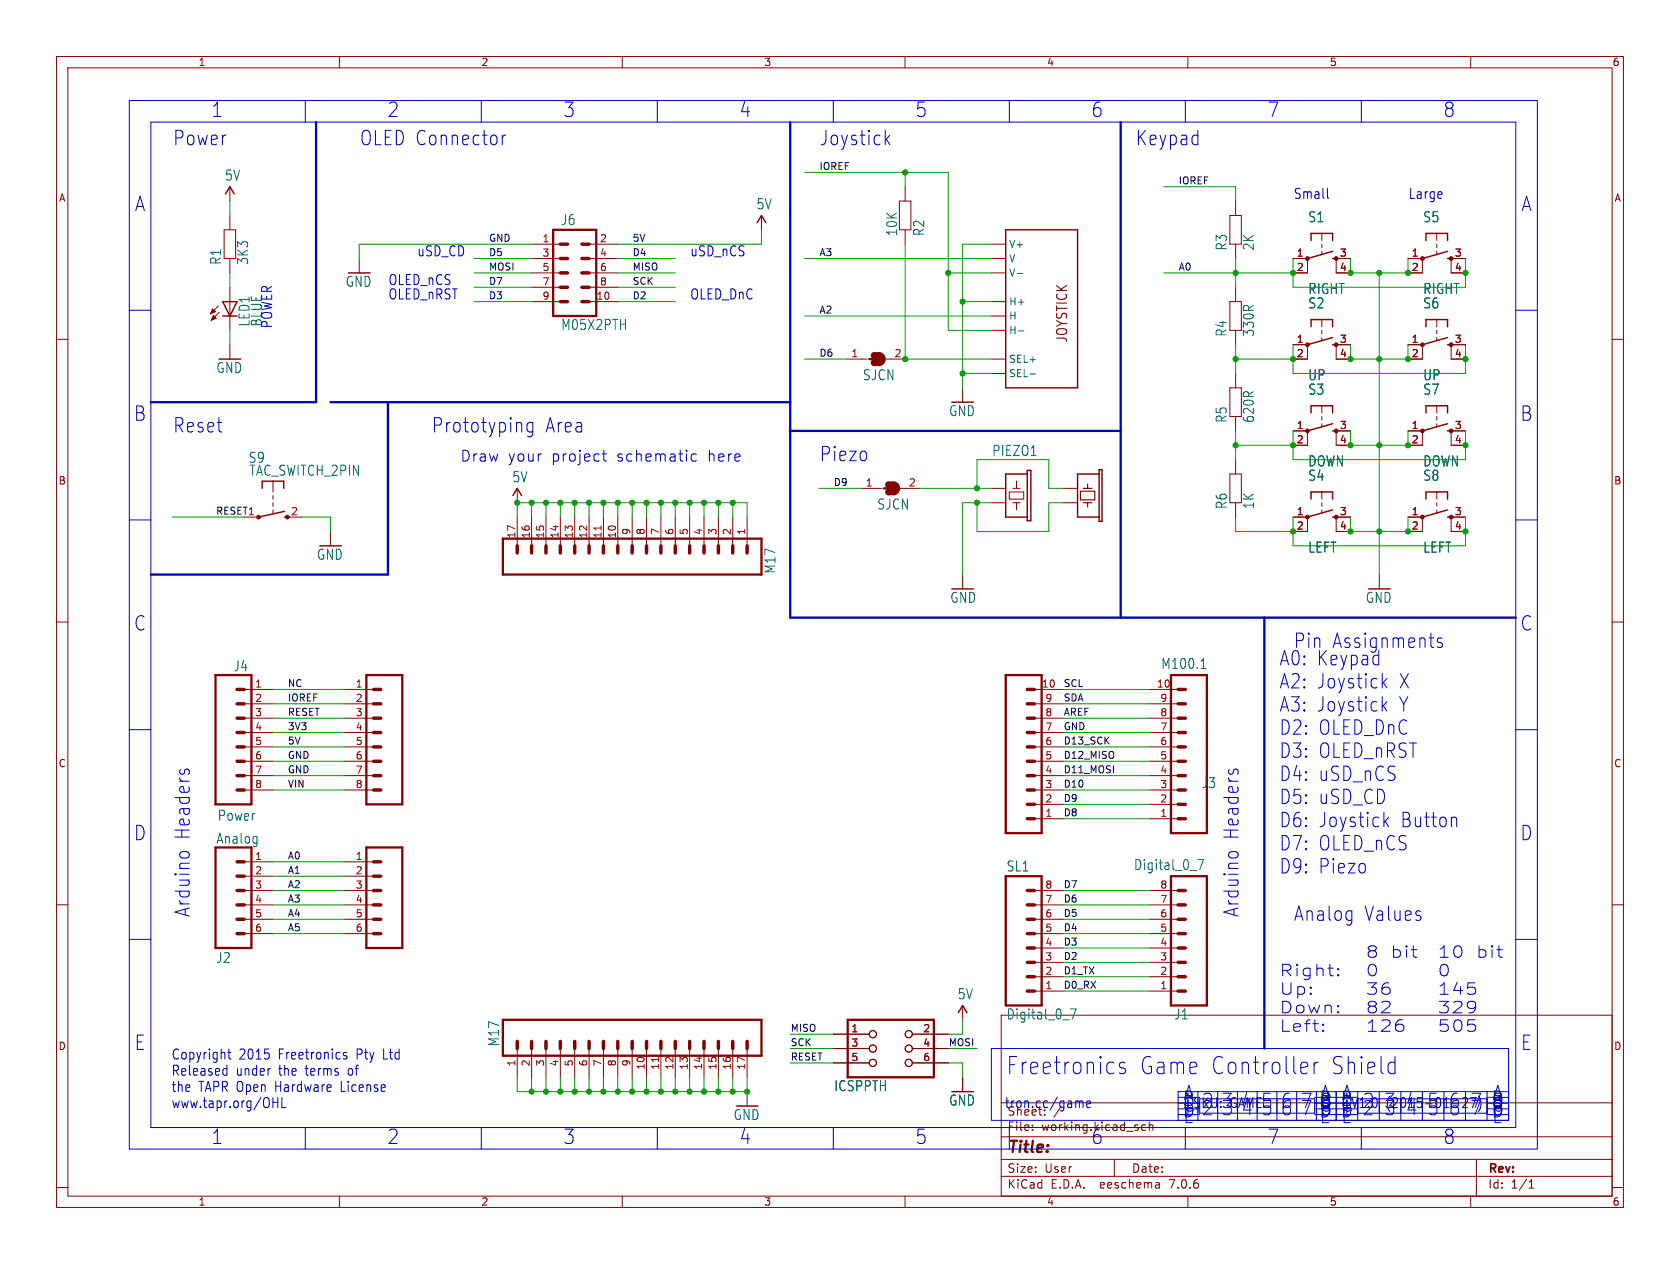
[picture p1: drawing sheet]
<svg xmlns="http://www.w3.org/2000/svg" width="297mm" height="224mm" viewBox="0 0 297 224" stroke-linecap="round" stroke-linejoin="round" font-family="sans-serif">
<defs><g id="words">
<g font-size="4.2" fill="#0000c2">
<text x="177.8" y="190.3">Freetronics</text>
<text x="201.3" y="190.3">Game Controller</text>
<text x="235" y="190.3">Shield</text>
</g>
<g font-size="3.5" fill="#0000c2">
<text x="37.3" y="20.9">1</text>
<text x="68.4" y="20.9">2</text>
<text x="99.6" y="20.9">3</text>
<text x="130.7" y="20.9">4</text>
<text x="161.8" y="20.9">5</text>
<text x="192.9" y="20.9">6</text>
<text x="224" y="20.9">7</text>
<text x="255.1" y="20.9">8</text>
<text x="30.5" y="25.9">Power</text>
<text x="63.5" y="25.9">OLED Connector</text>
<text x="144.8" y="25.9">Joystick</text>
<text x="200.7" y="25.9">Keypad</text>
<text x="23.8" y="37.6">A</text>
<text x="268.9" y="37.6">A</text>
<text x="23.6" y="74.7">B</text>
<text x="30.5" y="76.7">Reset</text>
<text x="76.2" y="76.7">Prototyping</text>
<text x="96.3" y="76.7">Area</text>
<text x="268.7" y="74.7">B</text>
<text x="144.8" y="81.8">Piezo</text>
<text x="23.6" y="111.7">C</text>
<text x="268.7" y="111.7">C</text>
<text x="226.1" y="117.9">A0: Keypad</text>
<text x="228.6" y="114.8">Pin Assignments</text>
<text x="226.1" y="122">A2: Joystick</text>
<text x="247.2" y="122">X</text>
<text x="226.1" y="126.1">A3: Joystick</text>
<text x="226.1" y="130.2">D2: OLED_DnC</text>
<text x="247.2" y="126.1">Y</text>
<text x="226.1" y="134.2">D3: OLED_nRST</text>
<text x="226.1" y="138.3">D4: uSD_nCS</text>
<text x="226.1" y="142.4">D5: uSD_CD</text>
<text x="23.6" y="148.8">D</text>
<text x="33.8" y="148.6" transform="rotate(-90 33.8 148.6)">Headers</text>
<text x="219.2" y="148.6" transform="rotate(-90 219.2 148.6)">Headers</text>
<text x="226.1" y="146.5">D6: Joystick</text>
<text x="247.5" y="146.5">Button</text>
<text x="268.7" y="148.8">D</text>
<text x="226.1" y="150.6">D7: OLED_nCS</text>
<text x="226.1" y="154.7">D9: Piezo</text>
<text x="33.8" y="162.3" transform="rotate(-90 33.8 162.3)">Arduino</text>
<text x="219.2" y="162.3" transform="rotate(-90 219.2 162.3)">Arduino</text>
<text x="228.6" y="163.1">Analog</text>
<text x="241.1" y="163.1">Values</text>
<text x="23.7" y="185.9">E</text>
<text x="268.8" y="185.9">E</text>
<text x="208.9" y="196.2">1</text>
<text x="208.9" y="197.5">1</text>
<text x="209" y="197.8">D</text>
<text x="209" y="195.8">B</text>
<text x="209.2" y="194.8">A</text>
<text x="212.4" y="196.2">2</text>
<text x="215.9" y="196.2">3</text>
<text x="219.4" y="196.2">4</text>
<text x="222.9" y="196.2">5</text>
<text x="226.4" y="196.2">6</text>
<text x="226.4" y="197.5">6</text>
<text x="229.9" y="196.2">7</text>
<text x="229.9" y="197.5">7</text>
<text x="233.3" y="194.8">A</text>
<text x="233.4" y="196.2">8</text>
<text x="233.4" y="197.5">8</text>
<text x="237" y="195.8">B</text>
<text x="237" y="197.8">D</text>
<text x="237" y="196.2">1</text>
<text x="237" y="197.5">1</text>
<text x="237.1" y="194.8">A</text>
<text x="240.8" y="197.5">2</text>
<text x="244.7" y="196.2">3</text>
<text x="248.5" y="196.2">4</text>
<text x="248.5" y="197.5">4</text>
<text x="252.3" y="196.2">5</text>
<text x="252.3" y="197.5">5</text>
<text x="256.1" y="197.5">6</text>
<text x="256.1" y="196.2">6</text>
<text x="259.9" y="196.2">7</text>
<text x="263.7" y="197.8">D</text>
<text x="263.7" y="195.8">B</text>
<text x="263.7" y="196.2">8</text>
<text x="263.8" y="194.8">A</text>
<text x="37.3" y="202.5">1</text>
<text x="68.4" y="202.5">2</text>
<text x="99.6" y="202.5">3</text>
<text x="130.7" y="202.5">4</text>
<text x="161.8" y="202.5">5</text>
<text x="192.9" y="202.5">6</text>
<text x="209.2" y="198.9">E</text>
<text x="224" y="202.5">7</text>
<text x="255.1" y="202.5">8</text>
<text x="263.8" y="198.9">E</text>
</g>
<g font-size="2.8" fill="#0000c2">
<text x="226.1" y="172.8">Right:</text>
<text x="241.3" y="169.5">8</text>
<text x="241.3" y="172.8">0</text>
<text x="245.6" y="169.5">bit</text>
<text x="254" y="169.5">10</text>
<text x="254" y="172.8">0</text>
<text x="260.7" y="169.5">bit</text>
<text x="226.1" y="176.1">Up:</text>
<text x="226.1" y="179.4">Down:</text>
<text x="241.3" y="176.1">36</text>
<text x="241.3" y="179.4">82</text>
<text x="254" y="176.1">145</text>
<text x="254" y="179.4">329</text>
<text x="226.1" y="182.6">Left:</text>
<text x="241.3" y="182.6">126</text>
<text x="254" y="182.6">505</text>
</g>
<text font-size="2.8" fill="#840000" x="178" y="204.4">Title:</text>
<g font-size="2.7" fill="#0000c2">
<text x="81.3" y="81.8">Draw</text>
<text x="89.7" y="81.8">your</text>
<text x="97.4" y="81.8">project</text>
<text x="109" y="81.8">schematic</text>
<text x="125.1" y="81.8">here</text>
</g>
<g font-size="2.5" fill="#006464">
<text x="39.7" y="32.1">5V</text>
<text x="99.1" y="40">J6</text>
<text x="133.7" y="37.2">5V</text>
<text x="158.8" y="41.9" transform="rotate(-90 158.8 41.9)">10K</text>
<text x="163.6" y="41.9" transform="rotate(-90 163.6 41.9)">R2</text>
<text x="231.2" y="39.5">S1</text>
<text x="251.5" y="39.5">S5</text>
<text x="39.3" y="46.9" transform="rotate(-90 39.3 46.9)">R1</text>
<text x="44.1" y="46.9" transform="rotate(-90 44.1 46.9)">3K3</text>
<text x="217.1" y="44.4" transform="rotate(-90 217.1 44.4)">R3</text>
<text x="221.9" y="44.4" transform="rotate(-90 221.9 44.4)">2K</text>
<text x="61" y="50.9">GND</text>
<text x="231.2" y="52.2">RIGHT</text>
<text x="251.5" y="52.2">RIGHT</text>
<text x="44.3" y="57.9" transform="rotate(-90 44.3 57.9)">LED1</text>
<text x="99.1" y="58.6">M05X2PTH</text>
<text x="217.1" y="59.6" transform="rotate(-90 217.1 59.6)">R4</text>
<text x="221.9" y="59.6" transform="rotate(-90 221.9 59.6)">330R</text>
<text x="231.2" y="54.8">S2</text>
<text x="251.5" y="54.8">S6</text>
<text x="38.2" y="66.2">GND</text>
<text x="152.5" y="67.5">SJCN</text>
<text x="231.2" y="67.5">UP</text>
<text x="231.2" y="70">S3</text>
<text x="251.5" y="70">S7</text>
<text x="251.5" y="67.5">UP</text>
<text x="167.7" y="73.8">GND</text>
<text x="217.1" y="74.9" transform="rotate(-90 217.1 74.9)">R5</text>
<text x="221.9" y="74.9" transform="rotate(-90 221.9 74.9)">620R</text>
<text x="43.9" y="82.1">S9</text>
<text x="175.3" y="80.8">PIEZO1</text>
<text x="231.2" y="82.7">DOWN</text>
<text x="251.5" y="82.7">DOWN</text>
<text x="44" y="84.3">TAC_SWITCH_2PIN</text>
<text x="90.5" y="85.5">5V</text>
<text x="231.2" y="85.2">S4</text>
<text x="251.5" y="85.2">S8</text>
<text x="155" y="90.3">SJCN</text>
<text x="217.1" y="90.1" transform="rotate(-90 217.1 90.1)">R6</text>
<text x="221.9" y="90.1" transform="rotate(-90 221.9 90.1)">1K</text>
<text x="55.9" y="99.2">GND</text>
<text x="137.3" y="101.5" transform="rotate(-90 137.3 101.5)">M17</text>
<text x="231.2" y="97.9">LEFT</text>
<text x="251.5" y="97.9">LEFT</text>
<text x="167.9" y="106.8">GND</text>
<text x="241.4" y="106.8">GND</text>
<text x="41.2" y="118.9">J4</text>
<text x="205.2" y="118.5">M100.1</text>
<text x="212.3" y="139.6">J3</text>
<text x="38.2" y="149.4">Analog</text>
<text x="38.4" y="145.3">Power</text>
<text x="177.9" y="154.3">SL1</text>
<text x="200.4" y="154.1">Digital_0_7</text>
<text x="38.2" y="170.5">J2</text>
<text x="169.2" y="176.9">5V</text>
<text x="88.5" y="185.2" transform="rotate(-90 88.5 185.2)">M17</text>
<text x="177.9" y="180.5">Digital_0_7</text>
<text x="207.5" y="180.5">J1</text>
<text x="147.4" y="193.2">ICSPPTH</text>
<text x="167.7" y="195.7">GND</text>
<text x="129.6" y="198.3">GND</text>
</g>
<g font-size="2.5" fill="#0000c2">
<text x="228.6" y="35.3">Small</text>
<text x="248.9" y="35.3">Large</text>
<text x="73.7" y="45.5">uSD_CD</text>
<text x="121.9" y="45.5">uSD_nCS</text>
<text x="68.6" y="50.6">OLED_nCS</text>
<text x="68.6" y="53.1">OLED_nRST</text>
<text x="121.9" y="53.1">OLED_DnC</text>
<text x="46.5" y="57.9" transform="rotate(-90 46.5 57.9)">BLUE</text>
<text x="48.3" y="58.2" transform="rotate(-90 48.3 58.2)">POWER</text>
<text x="30.2" y="187.5">Copyright</text>
<text x="30.2" y="190.4">Released</text>
<text x="41.7" y="190.4">under</text>
<text x="42.2" y="187.5">2015</text>
<text x="49.2" y="187.5">Freetronics</text>
<text x="49.3" y="190.4">the</text>
<text x="54.2" y="190.4">terms</text>
<text x="61.8" y="190.4">of</text>
<text x="63.1" y="187.5">Pty</text>
<text x="68" y="187.5">Ltd</text>
<text x="30.2" y="193.2">the</text>
<text x="30.2" y="196.1">www.tapr.org/OHL</text>
<text x="35.1" y="193.2">TAPR Open</text>
<text x="48.8" y="193.2">Hardware</text>
<text x="60.5" y="193.2">License</text>
<text x="177.5" y="196.1">tron.cc/game</text>
</g>
<text font-size="2.5" fill="#840000" x="188.9" y="60.7" transform="rotate(-90 188.9 60.7)">JOYSTICK</text>
<g font-size="2.1" fill="#0000c2">
<text x="178" y="197.5">Sheet:</text>
<text x="186.2" y="197.5">/</text>
</g>
<g font-size="2.1" fill="#840000">
<text x="178" y="200.2">File:</text>
<text x="184.1" y="200.2">working.kicad_sch</text>
<text x="178" y="207.6">Size:</text>
<text x="184.7" y="207.6">User</text>
<text x="200" y="207.6">Date:</text>
<text x="263" y="207.8">Rev:</text>
<text x="178" y="210.4">KiCad</text>
<text x="185.7" y="210.4">E.D.A.</text>
<text x="194.6" y="210.4">eeschema</text>
<text x="207" y="210.4">7.0.6</text>
<text x="263" y="210.4">Id:</text>
<text x="267.1" y="210.4">1/1</text>
</g>
<g font-size="1.8" fill="#840000">
<text x="35" y="11.9">1</text>
<text x="85" y="11.9">2</text>
<text x="135" y="11.9">3</text>
<text x="185" y="11.9">4</text>
<text x="235" y="11.9">5</text>
<text x="285" y="11.9">6</text>
<text x="10.3" y="35.9">A</text>
<text x="285.3" y="35.9">A</text>
<text x="10.3" y="85.9">B</text>
<text x="285.3" y="85.9">B</text>
<text x="10.3" y="135.9">C</text>
<text x="285.3" y="135.9">C</text>
<text x="10.3" y="185.9">D</text>
<text x="285.3" y="185.9">D</text>
<text x="35" y="213.4">1</text>
<text x="85" y="213.4">2</text>
<text x="135" y="213.4">3</text>
<text x="185" y="213.4">4</text>
<text x="235" y="213.4">5</text>
<text x="285" y="213.4">6</text>
</g>
<g font-size="1.8" fill="#a90000">
<text x="95.8" y="42.9">1</text>
<text x="95.8" y="45.5">3</text>
<text x="106" y="42.9">2</text>
<text x="106" y="45.5">4</text>
<text x="229.2" y="45.5">1</text>
<text x="236.8" y="45.5">3</text>
<text x="249.5" y="45.5">1</text>
<text x="257.1" y="45.5">3</text>
<text x="95.8" y="48">5</text>
<text x="95.8" y="50.5">7</text>
<text x="95.8" y="53.1">9</text>
<text x="105.4" y="53.1">10</text>
<text x="106" y="48">6</text>
<text x="106" y="50.5">8</text>
<text x="229.2" y="48">2</text>
<text x="236.8" y="48">4</text>
<text x="249.5" y="48">2</text>
<text x="257.1" y="48">4</text>
<text x="150.4" y="63.2">1</text>
<text x="158" y="63.2">2</text>
<text x="229.2" y="60.7">1</text>
<text x="229.2" y="63.2">2</text>
<text x="236.8" y="60.7">3</text>
<text x="236.8" y="63.2">4</text>
<text x="249.5" y="60.7">1</text>
<text x="249.5" y="63.2">2</text>
<text x="257.1" y="60.7">3</text>
<text x="257.1" y="63.2">4</text>
<text x="229.2" y="75.9">1</text>
<text x="236.8" y="75.9">3</text>
<text x="249.5" y="75.9">1</text>
<text x="257.1" y="75.9">3</text>
<text x="229.2" y="78.5">2</text>
<text x="236.8" y="78.5">4</text>
<text x="249.5" y="78.5">2</text>
<text x="257.1" y="78.5">4</text>
<text x="153" y="86.1">1</text>
<text x="160.6" y="86.1">2</text>
<text x="51.4" y="91.2">2</text>
<text x="91.2" y="95.3" transform="rotate(-90 91.2 95.3)">17</text>
<text x="93.7" y="95.3" transform="rotate(-90 93.7 95.3)">16</text>
<text x="96.3" y="95.3" transform="rotate(-90 96.3 95.3)">15</text>
<text x="98.8" y="95.3" transform="rotate(-90 98.8 95.3)">14</text>
<text x="101.3" y="95.3" transform="rotate(-90 101.3 95.3)">13</text>
<text x="103.9" y="95.3" transform="rotate(-90 103.9 95.3)">12</text>
<text x="106.4" y="95.3" transform="rotate(-90 106.4 95.3)">11</text>
<text x="109" y="95.3" transform="rotate(-90 109 95.3)">10</text>
<text x="111.5" y="94.7" transform="rotate(-90 111.5 94.7)">9</text>
<text x="114" y="94.7" transform="rotate(-90 114 94.7)">8</text>
<text x="116.6" y="94.7" transform="rotate(-90 116.6 94.7)">7</text>
<text x="119.1" y="94.7" transform="rotate(-90 119.1 94.7)">6</text>
<text x="121.7" y="94.7" transform="rotate(-90 121.7 94.7)">5</text>
<text x="124.2" y="94.7" transform="rotate(-90 124.2 94.7)">4</text>
<text x="126.7" y="94.7" transform="rotate(-90 126.7 94.7)">3</text>
<text x="129.3" y="94.7" transform="rotate(-90 129.3 94.7)">2</text>
<text x="131.8" y="94.7" transform="rotate(-90 131.8 94.7)">1</text>
<text x="229.2" y="91.2">1</text>
<text x="229.2" y="93.7">2</text>
<text x="236.8" y="91.2">3</text>
<text x="236.8" y="93.7">4</text>
<text x="249.5" y="91.2">1</text>
<text x="249.5" y="93.7">2</text>
<text x="257.1" y="91.2">3</text>
<text x="257.1" y="93.7">4</text>
<text x="45" y="121.7">1</text>
<text x="45" y="124.2">2</text>
<text x="62.8" y="121.7">1</text>
<text x="62.8" y="124.2">2</text>
<text x="184.1" y="121.7">10</text>
<text x="184.7" y="124.2">9</text>
<text x="204.4" y="121.7">10</text>
<text x="205" y="124.2">9</text>
<text x="45" y="126.7">3</text>
<text x="45" y="129.3">4</text>
<text x="45" y="131.8">5</text>
<text x="62.8" y="126.7">3</text>
<text x="62.8" y="129.3">4</text>
<text x="62.8" y="131.8">5</text>
<text x="184.7" y="131.8">6</text>
<text x="184.7" y="129.3">7</text>
<text x="184.7" y="126.7">8</text>
<text x="205" y="131.8">6</text>
<text x="205" y="129.3">7</text>
<text x="205" y="126.7">8</text>
<text x="45" y="134.4">6</text>
<text x="45" y="136.9">7</text>
<text x="62.8" y="134.4">6</text>
<text x="62.8" y="136.9">7</text>
<text x="184.7" y="136.9">4</text>
<text x="184.7" y="134.4">5</text>
<text x="205" y="136.9">4</text>
<text x="205" y="134.4">5</text>
<text x="45" y="139.4">8</text>
<text x="62.8" y="139.4">8</text>
<text x="184.7" y="142">2</text>
<text x="184.7" y="139.4">3</text>
<text x="205" y="142">2</text>
<text x="205" y="139.4">3</text>
<text x="184.7" y="144.5">1</text>
<text x="205" y="144.5">1</text>
<text x="45" y="152.1">1</text>
<text x="45" y="154.7">2</text>
<text x="62.8" y="152.1">1</text>
<text x="62.8" y="154.7">2</text>
<text x="45" y="157.2">3</text>
<text x="45" y="159.8">4</text>
<text x="62.8" y="157.2">3</text>
<text x="62.8" y="159.8">4</text>
<text x="184.7" y="159.8">7</text>
<text x="184.7" y="157.2">8</text>
<text x="205" y="159.8">7</text>
<text x="205" y="157.2">8</text>
<text x="45" y="162.3">5</text>
<text x="45" y="164.8">6</text>
<text x="62.8" y="162.3">5</text>
<text x="62.8" y="164.8">6</text>
<text x="184.7" y="167.4">4</text>
<text x="184.7" y="164.8">5</text>
<text x="184.7" y="162.3">6</text>
<text x="205" y="167.4">4</text>
<text x="205" y="164.8">5</text>
<text x="205" y="162.3">6</text>
<text x="184.7" y="172.5">2</text>
<text x="184.7" y="169.9">3</text>
<text x="205" y="172.5">2</text>
<text x="205" y="169.9">3</text>
<text x="184.7" y="175">1</text>
<text x="205" y="175">1</text>
<text x="150.4" y="182.6">1</text>
<text x="150.4" y="185.2">3</text>
<text x="163.1" y="182.6">2</text>
<text x="163.1" y="185.2">4</text>
<text x="91.2" y="188.7" transform="rotate(-90 91.2 188.7)">1</text>
<text x="93.7" y="188.7" transform="rotate(-90 93.7 188.7)">2</text>
<text x="96.3" y="188.7" transform="rotate(-90 96.3 188.7)">3</text>
<text x="98.8" y="188.7" transform="rotate(-90 98.8 188.7)">4</text>
<text x="101.3" y="188.7" transform="rotate(-90 101.3 188.7)">5</text>
<text x="103.9" y="188.7" transform="rotate(-90 103.9 188.7)">6</text>
<text x="106.4" y="188.7" transform="rotate(-90 106.4 188.7)">7</text>
<text x="109" y="188.7" transform="rotate(-90 109 188.7)">8</text>
<text x="111.5" y="188.7" transform="rotate(-90 111.5 188.7)">9</text>
<text x="114" y="189.3" transform="rotate(-90 114 189.3)">10</text>
<text x="116.6" y="189.3" transform="rotate(-90 116.6 189.3)">11</text>
<text x="119.1" y="189.3" transform="rotate(-90 119.1 189.3)">12</text>
<text x="121.7" y="189.3" transform="rotate(-90 121.7 189.3)">13</text>
<text x="124.2" y="189.3" transform="rotate(-90 124.2 189.3)">14</text>
<text x="126.7" y="189.3" transform="rotate(-90 126.7 189.3)">15</text>
<text x="129.3" y="189.3" transform="rotate(-90 129.3 189.3)">16</text>
<text x="131.8" y="189.3" transform="rotate(-90 131.8 189.3)">17</text>
<text x="150.4" y="187.7">5</text>
<text x="163.1" y="187.7">6</text>
</g>
<g font-size="1.8" fill="#006464">
<text x="178.3" y="44">V+</text>
<text x="178.3" y="46.6">V</text>
<text x="178.3" y="49.1">V-</text>
<text x="178.3" y="54.2">H+</text>
<text x="178.3" y="56.7">H</text>
<text x="178.3" y="59.3">H-</text>
<text x="178.3" y="64.4">SEL+</text>
<text x="178.3" y="66.9">SEL-</text>
</g>
<g font-size="1.7" fill="#0f0f0f">
<text x="144.8" y="30.1">IOREF</text>
<text x="208.3" y="32.7">IOREF</text>
<text x="86.4" y="42.8">GND</text>
<text x="86.4" y="47.9">MOSI</text>
<text x="86.4" y="45.4">D5</text>
<text x="111.8" y="45.4">D4</text>
<text x="111.8" y="47.9">MISO</text>
<text x="111.8" y="42.8">5V</text>
<text x="144.8" y="45.4">A3</text>
<text x="208.3" y="47.9">A0</text>
<text x="86.4" y="50.5">D7</text>
<text x="86.4" y="53">D3</text>
<text x="111.8" y="50.5">SCK</text>
<text x="111.8" y="53">D2</text>
<text x="144.8" y="55.5">A2</text>
<text x="144.8" y="63.2">D6</text>
<text x="147.3" y="86">D9</text>
<text x="38.1" y="91.1">RESET1</text>
<text x="50.8" y="124.1">IOREF</text>
<text x="50.8" y="121.6">NC</text>
<text x="188" y="121.6">SCL</text>
<text x="188" y="124.1">SDA</text>
<text x="50.8" y="131.7">5V</text>
<text x="50.8" y="126.7">RESET</text>
<text x="50.8" y="129.2">3V3</text>
<text x="188" y="126.7">AREF</text>
<text x="188" y="129.2">GND</text>
<text x="188" y="131.7">D13_SCK</text>
<text x="50.8" y="134.3">GND</text>
<text x="50.8" y="136.8">GND</text>
<text x="188" y="136.8">D11_MOSI</text>
<text x="188" y="134.3">D12_MISO</text>
<text x="50.8" y="139.4">VIN</text>
<text x="188" y="141.9">D9</text>
<text x="188" y="139.4">D10</text>
<text x="188" y="144.4">D8</text>
<text x="50.8" y="152.1">A0</text>
<text x="50.8" y="154.6">A1</text>
<text x="50.8" y="159.7">A3</text>
<text x="50.8" y="157.1">A2</text>
<text x="188" y="159.7">D6</text>
<text x="188" y="157.1">D7</text>
<text x="50.8" y="162.2">A4</text>
<text x="50.8" y="164.8">A5</text>
<text x="188" y="167.3">D3</text>
<text x="188" y="162.2">D5</text>
<text x="188" y="164.8">D4</text>
<text x="188" y="169.8">D2</text>
<text x="188" y="172.4">D1_TX</text>
<text x="188" y="174.9">D0_RX</text>
<text x="139.7" y="185.1">SCK</text>
<text x="139.7" y="182.5">MISO</text>
<text x="167.6" y="185.1">MOSI</text>
<text x="139.7" y="187.6">RESET</text>
</g>
</g></defs>
<g fill="none" stroke="#840000" stroke-width=".18">
<path d="M10 10h277v203.5h-277zM12 12h273v199.5h-273zM60 10v2M110 10v2M160 10v2M210 10v2M260 10v2M40.6 33v2.6M40.6 38.1v2.5M134.6 38.1v2.5M159 35.6h2v5h-2zM160 33v2.6"/>
<path d="M217.4 38.1h2.1v5.1h-2.1zM218.4 35.6v2.5M10 60h2M38.6 54.1l-1.4 1.4M38.7 55.2l-1.4 1.4M39.6 40.6h2.1v5.1h-2.1zM40.6 45.7v2.6M40.6 50.8v7.6M63.5 45.7v2.6M94 45.7h5.1M94 48.3h5.1M94 53.3h5.1"/>
<path d="M94 43.2h5.1M94 50.8h5.1M104.1 45.7h5.1M104.1 48.3h5.1M104.1 53.3h5.1M104.1 43.2h5.1M104.1 50.8h5.1M160 40.6v2.6M175.3 45.7h2.5M175.3 48.3h2.5M175.3 58.4h2.5M175.3 53.3h2.5"/>
<path d="M175.3 43.2h2.5M175.3 55.9h2.5M217.4 53.3h2.1v5.1h-2.1zM218.4 43.2v2.5M218.4 50.8v2.5M218.4 58.4v2.6M228.6 45.7h2.5v2.6h-2.5M233.7 41.3v1.2M233.7 43.2v.6M233.7 44.4v.7M233.7 56.5v1.3M233.7 58.4v.7"/>
<path d="M233.7 59.7v.6M238.8 45.7h-2.6v2.6h2.6M248.9 45.7h2.6v2.6h-2.6M254 41.3v1.2M254 43.2v.6M254 44.4v.7M254 56.5v1.3M254 58.4v.7M254 59.7v.6M259.1 45.7h-2.6v2.6h2.6M285 60h2M40.6 61v2.5"/>
<path d="M149.9 63.5h3.4M156.6 63.5h3.4M170.2 68.6v2.5M175.3 63.5h2.5M175.3 66h2.5M217.4 68.6h2.1v5.1h-2.1zM218.4 66v2.6M218.4 73.7v2.5M228.6 61h2.5v2.5h-2.5M228.6 76.2h2.5v2.5h-2.5M233.7 71.8v1.2M233.7 73.7v.6"/>
<path d="M233.7 74.9v.7M238.8 61h-2.6v2.5h2.6M238.8 76.2h-2.6v2.5h2.6M248.9 61h2.6v2.5h-2.6M248.9 76.2h2.6v2.5h-2.6M254 71.8v1.2M254 73.7v.6M254 74.9v.7M259.1 61h-2.6v2.5h2.6M259.1 76.2h-2.6v2.5h2.6M43.2 91.4h2.5M48.3 85.1v1.9"/>
<path d="M48.3 87.6v.7M48.3 88.9v.6M48.3 90.2v.6M50.8 91.4h2.5M58.4 94v2.5M91.4 86.4v2.5M91.4 91.4v5.1M94 91.4v5.1M96.5 91.4v5.1M99.1 91.4v5.1M101.6 91.4v5.1M104.1 91.4v5.1"/>
<path d="M106.7 91.4v5.1M109.2 91.4v5.1M111.8 91.4v5.1M114.3 91.4v5.1M116.8 91.4v5.1M119.4 91.4v5.1M121.9 91.4v5.1M124.5 91.4v5.1M127 91.4v5.1M129.5 91.4v5.1M132.1 91.4v5.1M152.4 86.4h3.4"/>
<path d="M159.1 86.4h3.5M175.3 86.4h2.5M175.3 88.9h2.5M178.4 87h2.6v1.3h-2.6zM179.1 86.4h1.2M179.1 88.9h1.2M179.7 85.1v1.3M179.7 88.9v1.3M188 86.4h2.5M188 88.9h2.5M217.4 83.8h2.1v5.1h-2.1zM218.4 81.3v2.5"/>
<path d="M218.4 88.9v2.5M228.6 91.4h2.5v2.6h-2.5M233.7 87v1.3M233.7 88.9v.6M233.7 90.2v.6M238.8 91.4h-2.6v2.6h2.6M248.9 91.4h2.6v2.6h-2.6M254 87v1.3M254 88.9v.6M254 90.2v.6M259.1 91.4h-2.6v2.6h2.6M10 110h2"/>
<path d="M170.2 101.6v2.5M243.8 101.6v2.5M285 110h2M43.2 121.9h5.1M43.2 124.5h5.1M43.2 127h5.1M43.2 129.5h5.1M43.2 132.1h5.1M43.2 134.6h5.1M43.2 137.2h5.1M43.2 139.7h5.1M61 121.9h5"/>
<path d="M61 124.5h5M61 127h5M61 129.5h5M61 132.1h5M61 134.6h5M61 137.2h5M61 139.7h5M182.9 121.9h5.1M182.9 124.5h5.1M182.9 127h5.1M182.9 129.5h5.1M182.9 132.1h5.1"/>
<path d="M182.9 134.6h5.1M182.9 137.2h5.1M182.9 139.7h5.1M203.2 121.9h5.1M203.2 124.5h5.1M203.2 127h5.1M203.2 129.5h5.1M203.2 132.1h5.1M203.2 134.6h5.1M203.2 137.2h5.1M203.2 139.7h5.1M10 160h2"/>
<path d="M43.2 157.5h5.1M43.2 152.4h5.1M43.2 154.9h5.1M61 157.5h5M61 152.4h5M61 154.9h5M182.9 144.8h5.1M182.9 142.2h5.1M182.9 157.5h5.1M203.2 144.8h5.1M203.2 142.2h5.1M203.2 157.5h5.1"/>
<path d="M285 160h2M43.2 165.1h5.1M43.2 162.6h5.1M43.2 160h5.1M61 165.1h5M61 162.6h5M61 160h5M170.2 177.8v2.5M177 179.5h108v32h-108zM182.9 175.3h5.1M182.9 172.7h5.1M182.9 170.2h5.1"/>
<path d="M182.9 167.6h5.1M182.9 165.1h5.1M182.9 162.6h5.1M182.9 160h5.1M203.2 175.3h5.1M203.2 172.7h5.1M203.2 170.2h5.1M203.2 167.6h5.1M203.2 165.1h5.1M203.2 162.6h5.1M203.2 160h5.1M91.4 185.4v5.1"/>
<path d="M94 185.4v5.1M96.5 185.4v5.1M99.1 185.4v5.1M101.6 185.4v5.1M104.1 185.4v5.1M106.7 185.4v5.1M109.2 185.4v5.1M111.8 185.4v5.1M114.3 185.4v5.1M116.8 185.4v5.1M119.4 185.4v5.1M121.9 185.4v5.1"/>
<path d="M124.5 185.4v5.1M127 185.4v5.1M129.5 185.4v5.1M132.1 185.4v5.1M132.1 193v2.6M147.3 182.9h6.4M147.3 185.4h6.4M147.3 188h6.4M161.3 182.9h6.3M161.3 185.4h6.3M161.3 188h6.3M170.2 190.5v2.5"/>
<path d="M177 195h108M182.5 199.8v.1M182.5 199v.1M187.6 195.6l-1.3 2M202.5 199l-.4-.1-.3 .3v.4l.2 .2h.5M203.2 199l.2-.1 .3 .1 .1 .9M203.2 198.4v1.5M10 210h2M60 211.5v2M110 211.5v2M160 211.5v2M177 208h108"/>
<path d="M177 205h108M177 201h108M197 205v3M204.9 209.2l.1 .9M205 210l-.2 .1M205 209.5h-.2M210 211.5v2M260 211.5v2M261 205v6.5M270.3 210.1h.9M270.3 209l.4-.4v1.5M285 210h2"/>
<circle cx="154.3" cy="182.9" r=".63"/>
<circle cx="154.3" cy="185.4" r=".63"/>
<circle cx="154.3" cy="188" r=".63"/>
<circle cx="160.7" cy="185.4" r=".63"/>
<circle cx="160.7" cy="188" r=".63"/>
<circle cx="160.7" cy="182.9" r=".63"/>
</g>
<g fill="none" stroke="#840000" stroke-width=".41">
<path d="M97.8 40.6h7.6v15.3h-7.6zM153.7 63.5h2.5M88.9 95.2h45.7v6.4h-45.7zM156.2 86.4h2.5M38.1 119.4h6.3v22.8h-6.3zM64.8 119.4h6.3v22.8h-6.3zM177.8 119.4h6.3v27.9h-6.3zM207 119.4h6.4v27.9h-6.4zM38.1 149.9h6.3v17.7h-6.3zM64.8 149.9h6.3v17.7h-6.3zM177.8 154.9h6.3v22.9h-6.3zM207 154.9h6.4v22.9h-6.4z"/>
<path d="M88.9 180.3h45.7v6.4h-45.7zM149.9 180.3h15.2v10.2h-15.2z"/>
</g>
<g fill="none" stroke="#840000" stroke-width=".61">
<path d="M99.1 53.3h1.2M99.1 50.8h1.2M99.1 48.3h1.2M99.1 45.7h1.2M99.1 43.2h1.2M102.9 53.3h1.2M102.9 50.8h1.2M102.9 48.3h1.2M102.9 45.7h1.2M102.9 43.2h1.2M91.4 96.5v1.3M94 96.5v1.3"/>
<path d="M96.5 96.5v1.3M99.1 96.5v1.3M101.6 96.5v1.3M104.1 96.5v1.3M106.7 96.5v1.3M109.2 96.5v1.3M111.8 96.5v1.3M114.3 96.5v1.3M116.8 96.5v1.3M119.4 96.5v1.3M121.9 96.5v1.3M124.5 96.5v1.3"/>
<path d="M127 96.5v1.3M129.5 96.5v1.3M132.1 96.5v1.3M41.9 121.9h1.3M41.9 124.5h1.3M41.9 127h1.3M41.9 129.5h1.3M41.9 132.1h1.3M41.9 134.6h1.3M41.9 137.2h1.3M41.9 139.7h1.3M66 121.9h1.3"/>
<path d="M66 124.5h1.3M66 127h1.3M66 129.5h1.3M66 132.1h1.3M66 134.6h1.3M66 137.2h1.3M66 139.7h1.3M181.6 121.9h1.3M181.6 124.5h1.3M181.6 127h1.3M181.6 129.5h1.3M181.6 132.1h1.3"/>
<path d="M181.6 134.6h1.3M181.6 137.2h1.3M181.6 139.7h1.3M208.3 121.9h1.2M208.3 124.5h1.2M208.3 127h1.2M208.3 129.5h1.2M208.3 132.1h1.2M208.3 134.6h1.2M208.3 137.2h1.2M208.3 139.7h1.2M41.9 157.5h1.3"/>
<path d="M41.9 152.4h1.3M41.9 154.9h1.3M66 157.5h1.3M66 152.4h1.3M66 154.9h1.3M181.6 144.8h1.3M181.6 142.2h1.3M181.6 157.5h1.3M208.3 144.8h1.2M208.3 142.2h1.2M208.3 157.5h1.2M41.9 165.1h1.3"/>
<path d="M41.9 162.6h1.3M41.9 160h1.3M66 165.1h1.3M66 162.6h1.3M66 160h1.3M181.6 175.3h1.3M181.6 172.7h1.3M181.6 170.2h1.3M181.6 167.6h1.3M181.6 165.1h1.3M181.6 162.6h1.3M181.6 160h1.3"/>
<path d="M208.3 175.3h1.2M208.3 172.7h1.2M208.3 170.2h1.2M208.3 167.6h1.2M208.3 165.1h1.2M208.3 162.6h1.2M208.3 160h1.2M91.4 184.1v1.3M94 184.1v1.3M96.5 184.1v1.3M99.1 184.1v1.3M101.6 184.1v1.3"/>
<path d="M104.1 184.1v1.3M106.7 184.1v1.3M109.2 184.1v1.3M111.8 184.1v1.3M114.3 184.1v1.3M116.8 184.1v1.3M119.4 184.1v1.3M121.9 184.1v1.3M124.5 184.1v1.3M127 184.1v1.3M129.5 184.1v1.3M132.1 184.1v1.3"/>
</g>
<path d="M179.8 48.4h1M180 58.5h1M182.1 66.1h1M212.3 118.2h.9M212.6 116.7l.2-.3v1.8M211.8 152h1l-.7 1.8M189.2 178.4h1l-.6 1.8" fill="none" stroke="#006464" stroke-width=".18"/>
<g fill="none" stroke="#840000" stroke-width=".25">
<path d="M39.9 34.3l.7-1.3 .8 1.3M133.9 39.4l.7-1.3 .8 1.3M39.4 55.9h2.5M39.4 53.3h2.5l-1.3 2.6zM177.8 40.6h12.7v28h-12.7zM231.8 42.5v-1.2h3.8v1.2M231.8 57.8v-1.3h3.8v1.3M235.6 44.4l-4.5 1.3M235.6 45.7h.6M235.6 59.7l-4.5 1.3M252.1 42.5v-1.2h3.8v1.2M252.1 57.8v-1.3h3.8v1.3"/>
<path d="M255.9 45.7h.6M255.9 44.4l-4.4 1.3M255.9 59.7l-4.4 1.3M231.8 73v-1.2h3.8v1.2M235.6 61h.6M235.6 74.9l-4.5 1.3M235.6 76.2h.6M252.1 73v-1.2h3.8v1.2M255.9 61h.6M255.9 76.2h.6M255.9 74.9l-4.4 1.3M46.4 85.1v1.3"/>
<path d="M50.2 85.1v1.3M50.3 91.4h.5M50.3 90.4l-4.6 1M90.7 87.6l.7-1.2 .8 1.2M181.6 83.8h-3.8v7.6h3.8M181.6 83.2h.6v8.9h-.6zM194.3 83.8h-3.8v7.6h3.8M194.3 83.1h.5v9.1h-.5zM231.8 88.3v-1.3h3.8v1.3M235.6 91.4h.6M235.6 90.2l-4.5 1.2M252.1 88.3v-1.3h3.8v1.3"/>
<path d="M255.9 91.4h.6M255.9 90.2l-4.4 1.2M169.4 179.1l.8-1.3 .7 1.3"/>
</g>
<path d="M191 86.9h2.5v1.5h-2.5zM191.5 88.9h1.5M191.5 86.4h1.5M192.3 85.6v.8M192.3 88.9v.8" fill="none" stroke="#840000" stroke-width=".2"/>
<path d="M106.3 93v.7M116.4 187v.7" fill="none" stroke="#a90000" stroke-width=".18"/>
<g fill="#840000" stroke="#840000" stroke-width=".18">
<path d="M37.6 54.6l.5 .5-.9 .4z"/>
<path d="M37.7 55.8l.5 .5-.9 .3z"/>
<circle cx="231.1" cy="45.7" r=".33"/>
<circle cx="236.2" cy="45.7" r=".33"/>
<circle cx="231.1" cy="91.4" r=".33"/>
<circle cx="236.2" cy="91.4" r=".33"/>
<circle cx="251.5" cy="91.4" r=".33"/>
<circle cx="256.5" cy="91.4" r=".33"/>
<circle cx="251.5" cy="45.7" r=".33"/>
<circle cx="256.5" cy="45.7" r=".33"/>
<circle cx="231.1" cy="61" r=".33"/>
<circle cx="236.2" cy="61" r=".33"/>
<circle cx="231.1" cy="76.2" r=".33"/>
<circle cx="236.2" cy="76.2" r=".33"/>
<circle cx="251.5" cy="76.2" r=".33"/>
<circle cx="256.5" cy="76.2" r=".33"/>
<circle cx="45.7" cy="91.4" r=".33"/>
<circle cx="50.8" cy="91.4" r=".33"/>
<circle cx="251.5" cy="61" r=".33"/>
<circle cx="256.5" cy="61" r=".33"/>
</g>
<path d="M154.6 62.9a.64 .64 0 0 1 .6 .6 .64 .64 0 0 1-.6 .6M155.3 62.9a.64 .64 0 0 1 .7 .6 .64 .64 0 0 1-.7 .6M157.1 85.7a.64 .64 0 0 1 .6 .7 .64 .64 0 0 1-.6 .6M157.9 85.7a.64 .64 0 0 1 .6 .7 .64 .64 0 0 1-.6 .6" fill="none" stroke="#840000" stroke-width="1.3"/>
<g fill="none" stroke="#0000c2" stroke-width=".18">
<path d="M22.9 17.8h248.9v185.4h-248.9zM54 17.8v3.8M85.1 17.8v3.8M116.2 17.8v3.8M147.3 17.8v3.8M178.4 17.8v3.8M209.5 17.8v3.8M240.7 17.8v3.8M26.7 21.6h241.3v177.8h-241.3zM88.8 23.9v1.7M89.4 23.9a.56 .56 0 0 0-.6 .5M156.7 24.6l.6 1"/>
<path d="M157.3 23.9l-.8 1M234.7 33.3v1.5l.2 .3M22.9 54.9h3.8M268 54.9h3.8M94.2 74.7v2.1a.57 .57 0 0 1-.9 .3M94.2 74.8l-.6-.1-.4 .5v.7l.2 .4 .2 .1 .6-.1M106.8 79.6v1.7v.2h.4M22.9 91.9h3.8M106.5 80.3h.7M123.1 80.4l-.5-.1-.4 .3v.6l.2 .3h.2h.5M268 91.9h3.8M245.2 120l-.8 .9"/>
<path d="M254.9 112.9l-.5-.1a.44 .44 0 0 0-.3 .4 .44 .44 0 0 0 .3 .4h.3a.44 .44 0 0 1 .3 .5 .44 .44 0 0 1-.3 .4l-.6-.1M22.9 129h3.8M31.9 136.1l-.1 .2M32.6 136.3a.44 .44 0 0 1 .4-.3 .44 .44 0 0 1 .5 .3M217.3 136.1l-.1 .2M218 136.3a.44 .44 0 0 1 .5-.3 .44 .44 0 0 1 .4 .3M244.6 120.7l.6 1M244.6 124.8l.6 .9M245.2 124.1l-.8 .9M268 129h3.8M31.8 151l.5-.4h.7l.5 .4M217.2 151l.5-.4h.7l.5 .4"/>
<path d="M244.9 145.2l.6 1M245.5 144.5l-.8 1M257.2 144.5l.3 .4v1.3M22.9 166.1h3.8M236.6 172.4l.1 .1-.1 .1M236.6 172.4l-.2 .1 .2 .1M236.6 171.3v.2M236.6 172.4v.2M236.6 171.3l.1 .1-.1 .1M236.6 171.3l-.2 .1 .2 .1M249.5 167.9h1M250.2 169.3h.3"/>
<path d="M259.5 173.8h1.3M260.6 174.7l.3 .3v.4l-.3 .3M260.6 177.2l.2 .1a1.44 1.44 0 0 1-.3 1.6M260.9 177.9l-.3 .3M264.6 167.9h1M265.3 169.3h.3M268 166.1h3.8M39.7 189h.4M40.1 188.4v1.7M40.1 190.1h-.4M40.3 186.1h.5M40.5 185.5v1.5v.2l.3 .1"/>
<path d="M48.2 194.9h.9M49.1 194.1v1.8M49.8 194.1v1.8h.7M54 199.4v3.8M61.3 186.2l-.4-.1a.31 .31 0 0 0-.2 .3 .31 .31 0 0 0 .2 .3h.2a.31 .31 0 0 1 .2 .3 .31 .31 0 0 1-.2 .3l-.4-.1M85.1 199.4v3.8M116.2 199.4v3.8M147.3 199.4v3.8M175.3 185.4h91.4v12.7h-91.4zM178.4 199.4v3.8M190.4 194.7l.3 .1 .1 .1M190.8 194.9l.2-.2 .4 .1 .1 1.1"/>
<path d="M190.8 194.9v1M192.1 195.3l.7-.2v-.3l-.5-.1-.2 .2 .1 .9h.6M198.9 188l-.6-.2a.53 .53 0 0 0-.4 .5 .53 .53 0 0 0 .4 .6h.3a.53 .53 0 0 1 .4 .5 .53 .53 0 0 1-.4 .5h-.5l-.2-.2M208.3 193h27.9v5.1h-27.9zM209.5 199.4v3.8M212.1 196.8h20.3M212.1 194.3h20.3M215.3 194.3v3.8M218.8 194.3v3.8M222.2 194.3v3.8M230.8 187.8l.3 .2 .1 .6-1.2 .3M231.1 189.7l-.3 .2"/>
<path d="M232.3 187.8v2.1M233 187.8a.68 .68 0 0 0-.7 .6M233.9 182.2l.1 .1-.1 .1M233.9 182.2l-.1 .1 .1 .1M233.9 181.1v.2M233.9 182.2v.2M233.9 181.1l.1 .1-.1 .1M233.9 181.1l-.1 .1 .1 .1M236.2 193h30.5v5.1h-30.5zM240 196.8h22.9M240 194.3h22.9M240.7 199.4v3.8"/>
<path d="M241.3 193.6l.3-.3h.6l.4 .5M243.8 194.3v3.8M245.9 187.8h.5l.2 .2M246.6 189.7l-.2 .2h-.5M246.6 186.8v3.1M248.1 181.3l.1 .2-.1 .7M259.1 194.3v3.8M259.4 194.9l-.9 1h.9M259.5 180.3h1.3M260.6 181.2l.3 .3v.5l-.3 .3"/>
</g>
<path d="M55.9 21.6v49.5h-29.2M139.7 21.6v87.6h128.3M198.1 21.6v87.6M58.4 71.1h81.3M68.6 71.1v30.5h-41.9M139.7 76.2h58.4M223.5 109.2v76.2" fill="none" stroke="#0000c2" stroke-width=".41"/>
<g fill="none" stroke="#009600" stroke-width=".18">
<path d="M40.6 35.6v2.5M142.2 30.5h25.4v27.9h7.7M160 30.5v2.5M205.7 33h12.7v2.6M40.6 48.3v2.5M40.6 58.4v2.6M83.8 48.3h10.2M83.8 45.7h10.2M83.8 50.8h10.2M83.8 53.3h10.2M94 43.2h-30.5v2.5M109.2 48.3h10.2"/>
<path d="M109.2 45.7h10.2M109.2 50.8h10.2M109.2 53.3h10.2M134.6 40.6v2.6h-25.4M142.2 45.7h33.1M142.2 55.9h33.1M160 43.2v20.3h15.3M167.6 48.3h7.7M170.2 53.3h5.1M175.3 43.2h-5.1v25.4M205.7 48.3h22.9M218.4 45.7v5.1"/>
<path d="M228.6 45.7v5.1h30.5v-5.1M238.8 45.7v2.6h10.1v-2.6M243.8 48.3v53.3M142.2 63.5h7.7M170.2 66h5.1M218.4 63.5h10.2M218.4 78.7h10.2M218.4 61v5M218.4 76.2v5.1M228.6 61v5h30.5v-5M228.6 76.2v5.1h30.5v-5.1M238.8 61v2.5h10.1v-2.5"/>
<path d="M238.8 76.2v2.5h10.1v-2.5M30.5 91.4h12.7M53.3 91.4h5.1v2.6M91.4 91.4v-2.5h40.7v2.5M94 88.9v2.5M96.5 88.9v2.5M99.1 88.9v2.5M101.6 88.9v2.5M104.1 88.9v2.5M106.7 88.9v2.5M109.2 88.9v2.5M111.8 88.9v2.5"/>
<path d="M114.3 88.9v2.5M116.8 88.9v2.5M119.4 88.9v2.5M121.9 88.9v2.5M124.5 88.9v2.5M127 88.9v2.5M129.5 88.9v2.5M144.8 86.4h7.6M162.6 86.4h12.7M172.7 88.9v5.1h12.7v-5.1h2.6M172.7 86.4v-5.1h12.7v5.1h2.6M175.3 88.9h-5.1v12.7"/>
<path d="M218.4 91.4v2.6h10.2M228.6 91.4v5.1h30.5v-5.1M238.8 91.4v2.6h10.1v-2.6M48.3 129.5h12.7M48.3 124.5h12.7M48.3 121.9h12.7M48.3 127h12.7M48.3 137.2h12.7M48.3 132.1h12.7M48.3 139.7h12.7M48.3 134.6h12.7M188 129.5h15.2"/>
<path d="M188 124.5h15.2M188 121.9h15.2M188 127h15.2M188 137.2h15.2M188 132.1h15.2M188 139.7h15.2M188 134.6h15.2M48.3 157.5h12.7M48.3 152.4h12.7M48.3 154.9h12.7M188 144.8h15.2M188 142.2h15.2"/>
<path d="M188 157.5h15.2M48.3 162.6h12.7M48.3 165.1h12.7M48.3 160h12.7M188 172.7h15.2M188 175.3h15.2M188 170.2h15.2M188 167.6h15.2M188 162.6h15.2M188 165.1h15.2M188 160h15.2M91.4 190.5v2.5h40.7v-2.5"/>
<path d="M94 190.5v2.5M96.5 190.5v2.5M99.1 190.5v2.5M101.6 190.5v2.5M104.1 190.5v2.5M106.7 190.5v2.5M109.2 190.5v2.5M111.8 190.5v2.5M114.3 190.5v2.5M116.8 190.5v2.5M119.4 190.5v2.5M121.9 190.5v2.5"/>
<path d="M124.5 190.5v2.5M127 190.5v2.5M129.5 190.5v2.5M139.7 188h7.6M139.7 185.4h7.6M139.7 182.9h7.6M167.6 188h2.6v2.5M167.6 185.4h5.1M170.2 180.3v2.6h-2.6"/>
</g>
<g fill="#009600" stroke="#009600" stroke-width=".18">
<circle cx="228.6" cy="94" r=".46"/>
<circle cx="238.8" cy="94" r=".46"/>
<circle cx="243.8" cy="94" r=".46"/>
<circle cx="248.9" cy="94" r=".46"/>
<circle cx="259.1" cy="78.7" r=".46"/>
<circle cx="248.9" cy="78.7" r=".46"/>
<circle cx="259.1" cy="94" r=".46"/>
<circle cx="243.8" cy="78.7" r=".46"/>
<circle cx="238.8" cy="78.7" r=".46"/>
<circle cx="248.9" cy="63.5" r=".46"/>
<circle cx="243.8" cy="63.5" r=".46"/>
<circle cx="228.6" cy="48.3" r=".46"/>
<circle cx="238.8" cy="48.3" r=".46"/>
<circle cx="238.8" cy="63.5" r=".46"/>
<circle cx="228.6" cy="63.5" r=".46"/>
<circle cx="259.1" cy="48.3" r=".46"/>
<circle cx="259.1" cy="63.5" r=".46"/>
<circle cx="248.9" cy="48.3" r=".46"/>
<circle cx="243.8" cy="48.3" r=".46"/>
<circle cx="94" cy="88.9" r=".46"/>
<circle cx="96.5" cy="88.9" r=".46"/>
<circle cx="99.1" cy="88.9" r=".46"/>
<circle cx="101.6" cy="88.9" r=".46"/>
<circle cx="106.7" cy="88.9" r=".46"/>
<circle cx="104.1" cy="88.9" r=".46"/>
<circle cx="91.4" cy="88.9" r=".46"/>
<circle cx="127" cy="88.9" r=".46"/>
<circle cx="124.5" cy="88.9" r=".46"/>
<circle cx="121.9" cy="88.9" r=".46"/>
<circle cx="129.5" cy="88.9" r=".46"/>
<circle cx="172.7" cy="88.9" r=".46"/>
<circle cx="218.4" cy="63.5" r=".46"/>
<circle cx="218.4" cy="78.7" r=".46"/>
<circle cx="218.4" cy="48.3" r=".46"/>
<circle cx="172.7" cy="86.4" r=".46"/>
<circle cx="160" cy="63.5" r=".46"/>
<circle cx="160" cy="30.5" r=".46"/>
<circle cx="228.6" cy="78.7" r=".46"/>
<circle cx="170.2" cy="66" r=".46"/>
<circle cx="167.6" cy="48.3" r=".46"/>
<circle cx="170.2" cy="53.3" r=".46"/>
<circle cx="96.5" cy="193" r=".46"/>
<circle cx="94" cy="193" r=".46"/>
<circle cx="101.6" cy="193" r=".46"/>
<circle cx="99.1" cy="193" r=".46"/>
<circle cx="119.4" cy="88.9" r=".46"/>
<circle cx="116.8" cy="88.9" r=".46"/>
<circle cx="114.3" cy="88.9" r=".46"/>
<circle cx="111.8" cy="88.9" r=".46"/>
<circle cx="109.2" cy="88.9" r=".46"/>
<circle cx="106.7" cy="193" r=".46"/>
<circle cx="109.2" cy="193" r=".46"/>
<circle cx="116.8" cy="193" r=".46"/>
<circle cx="119.4" cy="193" r=".46"/>
<circle cx="132.1" cy="193" r=".46"/>
<circle cx="129.5" cy="193" r=".46"/>
<circle cx="124.5" cy="193" r=".46"/>
<circle cx="121.9" cy="193" r=".46"/>
<circle cx="127" cy="193" r=".46"/>
<circle cx="111.8" cy="193" r=".46"/>
<circle cx="114.3" cy="193" r=".46"/>
<circle cx="104.1" cy="193" r=".46"/>
</g>
<use href="#words"/>
</svg>
